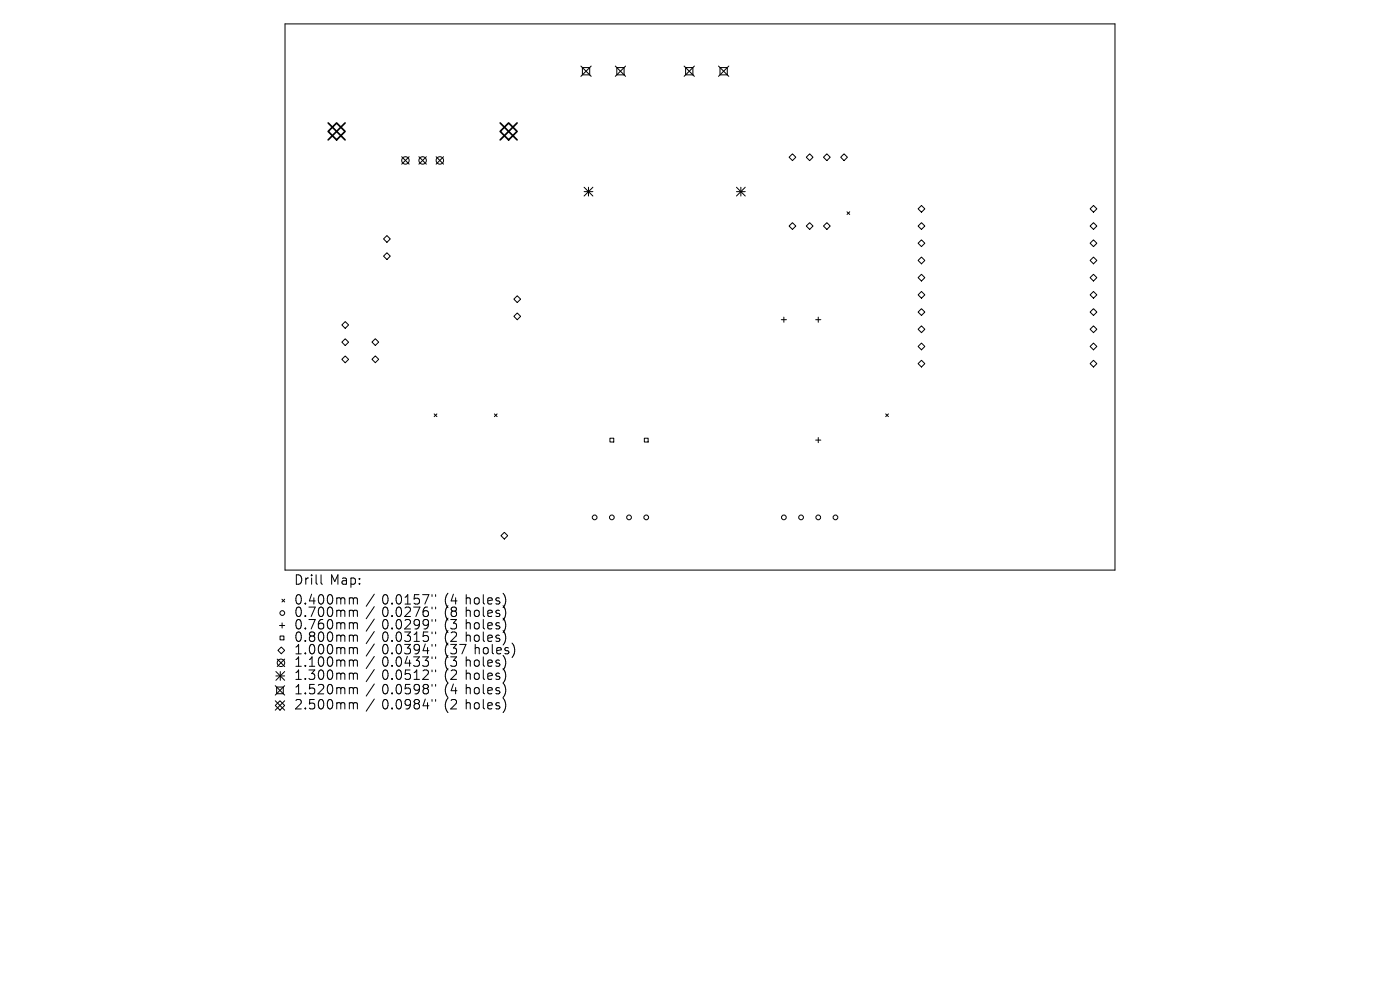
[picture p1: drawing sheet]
<svg xmlns="http://www.w3.org/2000/svg" width="297mm" height="210mm" viewBox="0 0 297 210" stroke-linecap="round" stroke-linejoin="round" font-family="sans-serif">
<defs><g id="words">
<g font-size="2.8">
<text x="62.4" y="124.5">Drill</text>
<text x="70" y="124.5">Map:</text>
<text x="62.4" y="128.7">0.400mm</text>
<text x="62.4" y="131.3">0.700mm</text>
<text x="81" y="128.7">0.0157&quot;</text>
<text x="81" y="131.3">0.0276&quot;</text>
<text x="94.3" y="128.7">(4</text>
<text x="94.3" y="131.3">(8</text>
<text x="98.8" y="128.7">holes)</text>
<text x="98.8" y="131.3">holes)</text>
<text x="62.4" y="133.9">0.760mm</text>
<text x="62.4" y="136.6">0.800mm</text>
<text x="81" y="133.9">0.0299&quot;</text>
<text x="81" y="136.6">0.0315&quot;</text>
<text x="94.3" y="133.9">(3</text>
<text x="94.3" y="136.6">(2</text>
<text x="98.8" y="133.9">holes)</text>
<text x="98.8" y="136.6">holes)</text>
<text x="62.4" y="139.2">1.000mm</text>
<text x="62.4" y="141.9">1.100mm</text>
<text x="81" y="139.2">0.0394&quot;</text>
<text x="81" y="141.9">0.0433&quot;</text>
<text x="94.3" y="139.2">(37</text>
<text x="94.3" y="141.9">(3</text>
<text x="98.8" y="141.9">holes)</text>
<text x="100.7" y="139.2">holes)</text>
<text x="62.4" y="144.6">1.300mm</text>
<text x="62.4" y="147.7">1.520mm</text>
<text x="81" y="144.6">0.0512&quot;</text>
<text x="81" y="147.7">0.0598&quot;</text>
<text x="94.3" y="144.6">(2</text>
<text x="94.3" y="147.7">(4</text>
<text x="98.8" y="144.6">holes)</text>
<text x="98.8" y="147.7">holes)</text>
<text x="62.4" y="150.9">2.500mm</text>
<text x="81" y="150.9">0.0984&quot;</text>
<text x="94.3" y="150.9">(2</text>
<text x="98.8" y="150.9">holes)</text>
</g>
</g></defs>
<g fill="none" stroke="#000" stroke-width=".21">
<path d="M60.5 5.1h176v115.8h-176zM85.2 33.2l1.6 1.6M86.8 33.2l-1.6 1.6M88.9 33.2l1.5 1.6M90.4 33.2l-1.5 1.6M92.5 33.2l1.6 1.6M94.1 33.2l-1.6 1.6M123.9 39.7l1.9 1.9M124.8 39.7v1.9M125.8 39.7l-1.9 1.9M156.2 39.7l1.9 1.9M157.2 39.7v1.9"/>
<path d="M158.1 39.7l-1.9 1.9M167.4 33.4l.7-.8 .7 .8-.7 .7zM171 33.4l.8-.8 .7 .8-.7 .7zM174.7 33.4l.7-.8 .7 .8-.7 .7zM178.3 33.4l.8-.8 .7 .8-.7 .7zM81.4 50.7l.7-.7 .7 .7-.7 .7zM81.4 54.3l.7-.7 .7 .7-.7 .8zM123.9 40.7h1.9M156.2 40.7h1.9M167.4 47.9l.7-.7 .7 .7-.7 .8zM171.8 47.2l.7 .7-.7 .8-.8-.8zM175.4 47.2l.7 .7-.7 .8-.7-.8z"/>
<path d="M179.7 44.9l.6 .6M180.3 44.9l-.6 .6M194.8 44.3l.7-.7 .7 .7-.7 .7zM194.8 47.9l.7-.7 .7 .7-.7 .8zM194.8 51.6l.7-.7 .7 .7-.7 .7zM194.8 55.2l.7-.7 .7 .7-.7 .8zM194.8 58.9l.7-.7 .7 .7-.7 .7zM231.3 51.6l.7-.7 .7 .7-.7 .7zM232 43.6l.7 .7-.7 .7-.7-.7zM232 47.2l.7 .7-.7 .8-.7-.8zM232 54.5l.7 .7-.7 .8-.7-.8zM232 58.2l.7 .7-.7 .7-.7-.7z"/>
<path d="M72.5 76.2l.7-.7 .8 .7-.8 .7zM73.2 68.2l.8 .7-.8 .8-.7-.8zM73.2 71.9l.8 .7-.8 .7-.7-.7zM78.9 72.6l.7-.8 .7 .8-.7 .7zM78.9 76.2l.7-.7 .7 .7-.7 .7zM109 63.5l.7-.8 .7 .8-.7 .7zM109.7 66.4l.7 .7-.7 .7-.7-.7zM165.7 67.8h1.1M166.3 67.3v1.1M173 67.8h1.1M173.6 67.3v1.1M194.8 62.5l.7-.7 .7 .7-.7 .8z"/>
<path d="M194.8 66.2l.7-.7 .7 .7-.7 .7zM194.8 69.8l.7-.7 .7 .7-.7 .8zM194.8 73.5l.7-.7 .7 .7-.7 .7zM194.8 77.1l.7-.7 .7 .7-.7 .8zM231.3 62.5l.7-.7 .7 .7-.7 .8zM232 65.5l.7 .7-.7 .7-.7-.7zM232 69.1l.7 .7-.7 .8-.7-.8zM232 72.8l.7 .7-.7 .7-.7-.7zM232 76.4l.7 .7-.7 .8-.7-.8zM92.1 87.8l.6 .6M92.7 87.8l-.6 .6M104.9 87.8l.6 .6"/>
<path d="M105.5 87.8l-.6 .6M129.4 93h.8v.8h-.8zM136.7 93h.8v.8h-.8zM173 93.4h1.1M173.6 92.8v1.1M187.9 87.8l.6 .6M188.5 87.8l-.6 .6M106.3 113.6l.7-.7 .7 .7-.7 .8zM58.8 139.8l1.6 1.6M59.3 132.7h1.1M59.4 134.9h.8v.8h-.8zM59.7 137.2l.7 .8-.7 .7-.7-.7z"/>
<path d="M59.8 127.1l.6 .6M59.8 132.1v1.1M60.4 127.1l-.6 .6M60.4 139.8l-1.6 1.6M68.1 121.9v1.8l.3 .2M74.7 126.8l.3 .3M74.7 129.4l.3 .3M74.7 132.1l.3 .3M74.7 134.7l.3 .3M74.7 137.4l.3 .3M75 127.1v1M75 129.7v1.1"/>
<path d="M75 132.4v1M75 135v1.1M75 137.7v1M75 127.1l.3-.3 .4 .1 .1 1.2M75 129.7l.3-.3 .4 .1 .1 1.3M75 132.4l.3-.3 .4 .1 .1 1.2M75 135l.3-.3 .4 .1 .1 1.3M75 137.7l.3-.3 .4 .1 .1 1.2M79.4 126l-1.7 2.6M79.4 128.7l-1.7 2.6M79.4 131.3l-1.7 2.6M79.4 134l-1.7 2.5"/>
<path d="M79.4 136.6l-1.7 2.6M79.4 139.2l-1.7 2.6M91.7 126.1v.4M91.7 128.8v.4M91.7 131.4v.4M91.7 134.1v.3M91.7 136.7v.4M91.7 139.3v.4M92.4 126.1v.4M92.4 128.8v.4M92.4 131.4v.4M92.4 134.1v.3"/>
<path d="M92.4 136.7v.4M92.4 139.3v.4M107.2 126.7v1.3M107.2 129.4v1.3M107.2 132v1.3M107.2 134.6v1.4M109.1 137.3v1.3M58.4 149.7l1-1 1 1-1 1zM58.4 145.5l2 2M58.4 148.7l2 2M58.5 142.5l1.9 1.8M58.5 143.4h1.9"/>
<path d="M58.7 145.7h1.4v1.5h-1.4zM59.5 142.5v1.8M60.4 142.5l-1.9 1.8M60.4 145.5l-2 2M60.4 148.7l-2 2M74.7 140l.3 .3M74.7 142.8l.3 .3M74.7 145.9l.3 .2M74.7 149.1l.3 .2M75 140.3v1M75 143.1v1M75 146.1v1.1"/>
<path d="M75 149.3v1.1M75 140.3l.3-.3 .4 .1 .1 1.2M75 143.1l.3-.3 .4 .1 .1 1.2M75 146.1l.3-.2h.4l.1 1.3M75 149.3l.3-.2h.4l.1 1.3M79.4 142l-1.7 2.6M79.4 145.1l-1.7 2.6M79.4 148.3l-1.7 2.6M91.7 142.1v.4M91.7 145.2v.4M91.7 148.4v.4M92.4 142.1v.4"/>
<path d="M92.4 145.2v.4M92.4 148.4v.4M107.2 142.7v1.3M107.2 145.8v1.3M107.2 149v1.3M107.3 140.4l-.1 .8"/>
<circle cx="86" cy="34" r=".79"/>
<circle cx="89.7" cy="34" r=".79"/>
<circle cx="93.3" cy="34" r=".79"/>
<circle cx="126.2" cy="109.8" r=".5"/>
<circle cx="129.8" cy="109.8" r=".5"/>
<circle cx="133.4" cy="109.8" r=".5"/>
<circle cx="137.1" cy="109.8" r=".5"/>
<circle cx="166.3" cy="109.8" r=".5"/>
<circle cx="169.9" cy="109.8" r=".5"/>
<circle cx="173.6" cy="109.8" r=".5"/>
<circle cx="177.2" cy="109.8" r=".5"/>
<circle cx="59.9" cy="130" r=".5"/>
<circle cx="59.6" cy="140.6" r=".79"/>
</g>
<path d="M123.2 14l2.2 2.2M123.6 14.3h1.5v1.6h-1.5zM125.4 14l-2.2 2.2M130.5 14l2.2 2.2M130.9 14.3h1.5v1.6h-1.5zM132.7 14l-2.2 2.2M145.1 14l2.2 2.2M145.4 14.3h1.6v1.6h-1.6zM147.3 14l-2.2 2.2M152.4 14l2.2 2.2M152.7 14.3h1.6v1.6h-1.6zM154.6 14l-2.2 2.2" fill="none" stroke="#000" stroke-width=".22"/>
<path d="M69.6 26.1l3.6 3.6M71.4 26.1l1.8 1.8-1.8 1.8-1.8-1.8zM73.2 26.1l-3.6 3.6M106.1 26.1l3.6 3.6M107.9 26.1l1.8 1.8-1.8 1.8-1.8-1.8zM109.7 26.1l-3.6 3.6" fill="none" stroke="#000" stroke-width=".36"/>
<use href="#words"/>
</svg>
